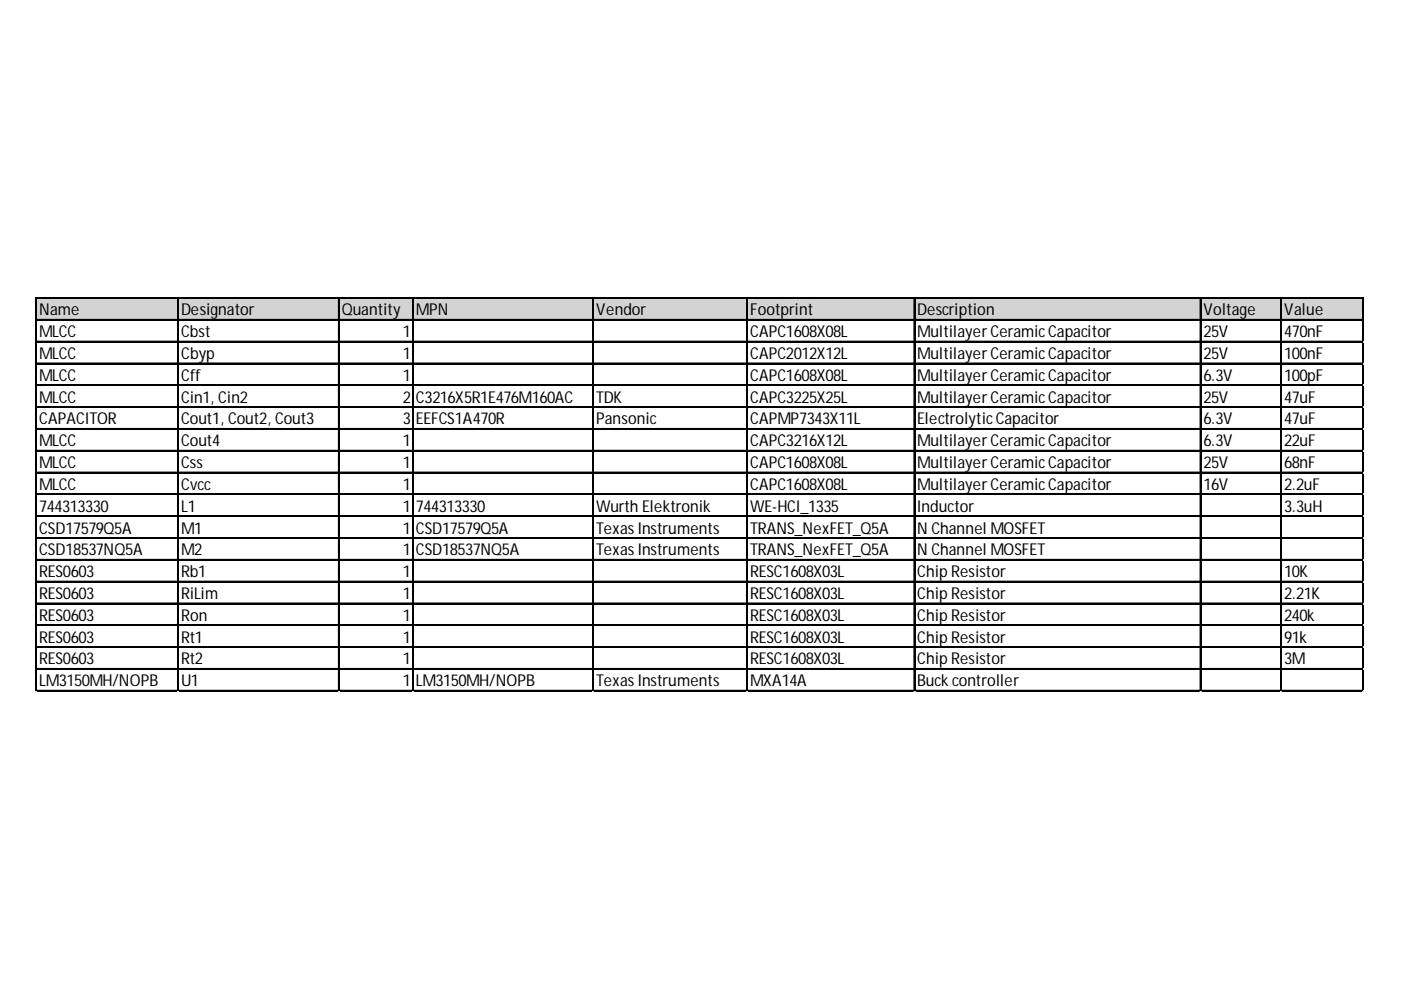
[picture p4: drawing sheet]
<svg xmlns="http://www.w3.org/2000/svg" width="297mm" height="210mm" viewBox="0 0 297 210" stroke-linecap="round" stroke-linejoin="round" font-family="sans-serif">
<defs><g id="words">
<g font-size="3.5">
<text x="8.3" y="66.9">Name</text>
<text x="8.3" y="71.5">MLCC</text>
<text x="38.4" y="66.9">Designator</text>
<text x="38.4" y="71.5">Cbst</text>
<text x="72.4" y="66.9">Quantity</text>
<text x="85.4" y="71.5">1</text>
<text x="88.2" y="66.9">MPN</text>
<text x="126.4" y="66.9">Vendor</text>
<text x="159" y="66.9">Footprint</text>
<text x="159" y="71.5">CAPC1608X08L</text>
<text x="194.5" y="66.9">Description</text>
<text x="194.5" y="71.5">MultilayerCeramicCapacitor</text>
<text x="255.1" y="66.9">Voltage</text>
<text x="255.1" y="71.5">25V</text>
<text x="272.3" y="66.9">Value</text>
<text x="272.3" y="71.5">470nF</text>
<text x="8.3" y="76.1">MLCC</text>
<text x="38.4" y="76.1">Cbyp</text>
<text x="85.4" y="76.1">1</text>
<text x="159" y="76.1">CAPC2012X12L</text>
<text x="194.5" y="76.1">MultilayerCeramicCapacitor</text>
<text x="255.1" y="76.1">25V</text>
<text x="272.3" y="76.1">100nF</text>
<text x="8.3" y="80.7">MLCC</text>
<text x="38.4" y="80.7">Cff</text>
<text x="85.4" y="80.7">1</text>
<text x="159" y="80.7">CAPC1608X08L</text>
<text x="194.5" y="80.7">MultilayerCeramicCapacitor</text>
<text x="255.1" y="80.7">6.3V</text>
<text x="272.3" y="80.7">100pF</text>
<text x="8.3" y="85.4">MLCC</text>
<text x="8.3" y="90">CAPACITOR</text>
<text x="38.4" y="85.4">Cin1, Cin2</text>
<text x="38.4" y="90">Cout1, Cout2, Cout3</text>
<text x="85.4" y="85.4">2</text>
<text x="85.4" y="90">3</text>
<text x="88.2" y="85.4">C3216X5R1E476M160AC</text>
<text x="88.2" y="90">EEFCS1A470R</text>
<text x="126.4" y="85.4">TDK</text>
<text x="126.4" y="90">Pansonic</text>
<text x="159" y="85.4">CAPC3225X25L</text>
<text x="159" y="90">CAPMP7343X11L</text>
<text x="194.5" y="85.4">MultilayerCeramicCapacitor</text>
<text x="194.5" y="90">ElectrolyticCapacitor</text>
<text x="255.1" y="85.4">25V</text>
<text x="255.1" y="90">6.3V</text>
<text x="272.3" y="85.4">47uF</text>
<text x="272.3" y="90">47uF</text>
<text x="8.3" y="94.6">MLCC</text>
<text x="38.4" y="94.6">Cout4</text>
<text x="85.4" y="94.6">1</text>
<text x="159" y="94.6">CAPC3216X12L</text>
<text x="194.5" y="94.6">MultilayerCeramicCapacitor</text>
<text x="255.1" y="94.6">6.3V</text>
<text x="272.3" y="94.6">22uF</text>
<text x="8.3" y="99.2">MLCC</text>
<text x="38.4" y="99.2">Css</text>
<text x="85.4" y="99.2">1</text>
<text x="159" y="99.2">CAPC1608X08L</text>
<text x="194.5" y="99.2">MultilayerCeramicCapacitor</text>
<text x="255.1" y="99.2">25V</text>
<text x="272.3" y="99.2">68nF</text>
<text x="8.3" y="103.9">MLCC</text>
<text x="38.4" y="103.9">Cvcc</text>
<text x="85.4" y="103.9">1</text>
<text x="159" y="103.9">CAPC1608X08L</text>
<text x="194.5" y="103.9">MultilayerCeramicCapacitor</text>
<text x="255.1" y="103.9">16V</text>
<text x="272.3" y="103.9">2.2uF</text>
<text x="8.3" y="108.5">744313330</text>
<text x="8.3" y="113.1">CSD17579Q5A</text>
<text x="38.4" y="108.5">L1</text>
<text x="38.4" y="113.1">M1</text>
<text x="85.4" y="108.5">1</text>
<text x="85.4" y="113.1">1</text>
<text x="88.2" y="108.5">744313330</text>
<text x="88.2" y="113.1">CSD17579Q5A</text>
<text x="126.4" y="108.5">Wurth Elektronik</text>
<text x="126.4" y="113.1">TexasInstruments</text>
<text x="159" y="108.5">WE-HCI_1335</text>
<text x="159" y="113.1">TRANS_NexFET_Q5A</text>
<text x="194.5" y="108.5">Inductor</text>
<text x="194.5" y="113.1">N Channel MOSFET</text>
<text x="272.3" y="108.5">3.3uH</text>
<text x="8.3" y="117.7">CSD18537NQ5A</text>
<text x="38.4" y="117.7">M2</text>
<text x="85.4" y="117.7">1</text>
<text x="88.2" y="117.7">CSD18537NQ5A</text>
<text x="126.4" y="117.7">TexasInstruments</text>
<text x="159" y="117.7">TRANS_NexFET_Q5A</text>
<text x="194.5" y="117.7">N Channel MOSFET</text>
<text x="8.3" y="122.4">RES0603</text>
<text x="38.4" y="122.4">Rb1</text>
<text x="85.4" y="122.4">1</text>
<text x="159" y="122.4">RESC1608X03L</text>
<text x="194.5" y="122.4">Chip Resistor</text>
<text x="272.3" y="122.4">10K</text>
<text x="8.3" y="127">RES0603</text>
<text x="8.3" y="131.6">RES0603</text>
<text x="38.4" y="127">RiLim</text>
<text x="38.4" y="131.6">Ron</text>
<text x="85.4" y="127">1</text>
<text x="85.4" y="131.6">1</text>
<text x="159" y="127">RESC1608X03L</text>
<text x="159" y="131.6">RESC1608X03L</text>
<text x="194.5" y="127">Chip Resistor</text>
<text x="194.5" y="131.6">Chip Resistor</text>
<text x="272.3" y="127">2.21K</text>
<text x="272.3" y="131.6">240k</text>
<text x="8.3" y="136.2">RES0603</text>
<text x="38.4" y="136.2">Rt1</text>
<text x="85.4" y="136.2">1</text>
<text x="159" y="136.2">RESC1608X03L</text>
<text x="194.5" y="136.2">Chip Resistor</text>
<text x="272.3" y="136.2">91k</text>
<text x="8.3" y="140.9">RES0603</text>
<text x="38.4" y="140.9">Rt2</text>
<text x="85.4" y="140.9">1</text>
<text x="159" y="140.9">RESC1608X03L</text>
<text x="194.5" y="140.9">Chip Resistor</text>
<text x="272.3" y="140.9">3M</text>
<text x="8.3" y="145.5">LM3150MH/NOPB</text>
<text x="38.4" y="145.5">U1</text>
<text x="85.4" y="145.5">1</text>
<text x="88.2" y="145.5">LM3150MH/NOPB</text>
<text x="126.4" y="145.5">TexasInstruments</text>
<text x="159" y="145.5">MXA14A</text>
<text x="194.5" y="145.5">Buckcontroller</text>
</g>
</g></defs>
<path d="M7.8 63.3h281.3v4.7h-281.3z" fill="#d3d3d3"/>
<g fill="none" stroke="#000" stroke-width=".23">
<path d="M7.6 63.1v83.5M7.7 63.1v83.5M7.8 63.1h281.3M7.8 63.2h281.3M7.8 67.7h281.3M7.8 67.8h281.3M7.8 72.3h281.3M7.8 72.5h281.3M7.8 77h281.3M7.8 77.1h281.3M37.7 63.3v83.3M37.8 63.3v83.3"/>
<path d="M71.8 63.3v83.3M71.9 63.3v83.3M87.5 63.3v83.3M87.6 63.3v83.3M125.7 63.3v83.3M125.8 63.3v83.3M158.4 63.3v83.3M158.5 63.3v83.3M193.8 63.3v83.3M193.9 63.3v83.3M254.4 63.3v83.3M254.6 63.3v83.3"/>
<path d="M271.6 63.3v83.3M271.7 63.3v83.3M288.9 63.3v83.3M7.8 81.6h281.3M7.8 81.7h281.3M7.8 86.2h281.3M7.8 86.3h281.3M7.8 90.8h281.3M7.8 91h281.3M7.8 95.5h281.3M7.8 95.6h281.3M7.8 100.1h281.3"/>
<path d="M7.8 100.2h281.3M7.8 104.7h281.3M7.8 104.8h281.3M7.8 109.4h281.3M7.8 109.5h281.3M7.8 114h281.3M7.8 114.1h281.3M7.8 118.6h281.3M7.8 118.7h281.3M7.8 123.2h281.3M7.8 123.3h281.3M7.8 127.9h281.3"/>
<path d="M7.8 128h281.3M7.8 132.5h281.3M7.8 132.6h281.3M7.8 137.1h281.3M7.8 137.2h281.3M7.8 141.7h281.3M7.8 141.9h281.3M7.8 146.4h281.3M7.8 146.5h281.3"/>
</g>
<path d="M289 63.3v83.3" fill="none" stroke="#000" stroke-width=".21"/>
<path d="M7.6 146.6h.1" fill="none" stroke="#d4d4d4" stroke-width=".23"/>
<path d="M7.6 146.6h.2z" fill="#d4d4d4"/>
<path d="M37.7 146.6h.1" fill="none" stroke="#d4d4d4" stroke-width=".23"/>
<path d="M37.7 146.6h.2z" fill="#d4d4d4"/>
<path d="M71.8 146.6h.1" fill="none" stroke="#d4d4d4" stroke-width=".23"/>
<path d="M71.8 146.6h.2z" fill="#d4d4d4"/>
<path d="M87.5 146.6h.1" fill="none" stroke="#d4d4d4" stroke-width=".23"/>
<path d="M87.5 146.6h.2z" fill="#d4d4d4"/>
<path d="M125.7 146.6h.1" fill="none" stroke="#d4d4d4" stroke-width=".23"/>
<path d="M125.7 146.6h.2z" fill="#d4d4d4"/>
<path d="M158.4 146.6h.1" fill="none" stroke="#d4d4d4" stroke-width=".23"/>
<path d="M158.4 146.6h.2z" fill="#d4d4d4"/>
<path d="M193.8 146.6h.1" fill="none" stroke="#d4d4d4" stroke-width=".23"/>
<path d="M193.8 146.6h.2z" fill="#d4d4d4"/>
<path d="M254.4 146.6h.1" fill="none" stroke="#d4d4d4" stroke-width=".23"/>
<path d="M254.4 146.6h.3z" fill="#d4d4d4"/>
<path d="M271.6 146.6h.1" fill="none" stroke="#d4d4d4" stroke-width=".23"/>
<path d="M271.6 146.6h.2z" fill="#d4d4d4"/>
<path d="M288.9 146.6h.1" fill="none" stroke="#d4d4d4" stroke-width=".23"/>
<path d="M288.9 146.6h.2z" fill="#d4d4d4"/>
<use href="#words"/>
</svg>
